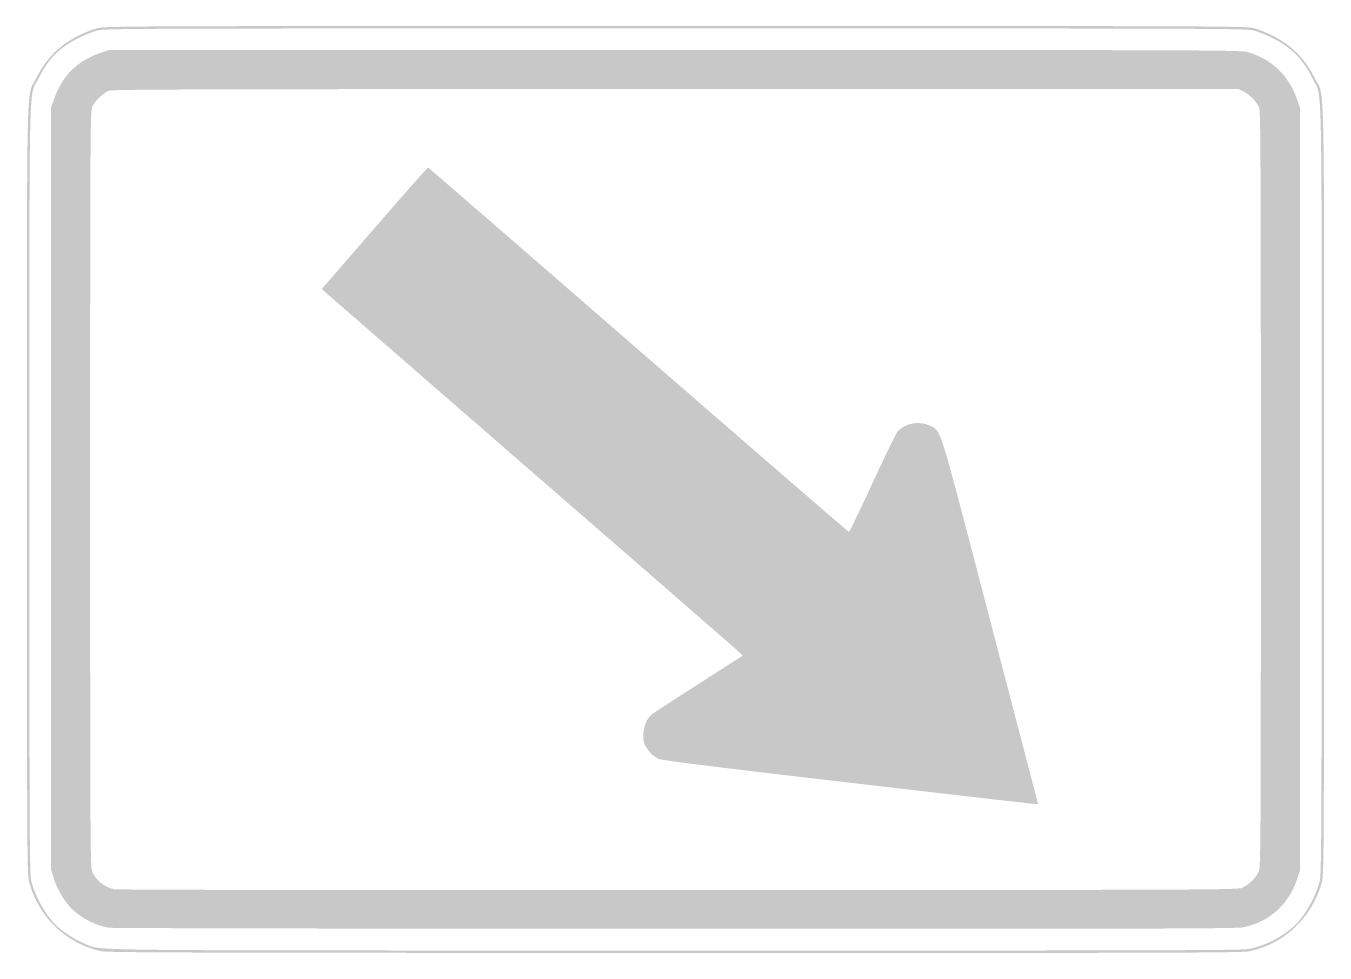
# Model space of a CAD drawing. Header units: inches. Extents: x -10.5 to 10.5, y -7.5 to 7.5.
import ezdxf

# ---------------------------------------------------------------- set-up
doc = ezdxf.new("R2010")
doc.units = ezdxf.units.IN
doc.header["$MEASUREMENT"] = 0

msp = doc.modelspace()

# ---------------------------------------------------------------- hatches: boundary and pattern name
h = msp.add_hatch(color=7)
edge = h.paths.add_edge_path()
edge.add_spline(control_points=[(-9.287, -7.47), (-9.847, -7.348), (-10.294, -6.919), (-10.448, -6.354), (-10.481, -6.234), (-10.483, -5.898), (-10.483, 0), (-10.483, 7.019), (-10.499, 6.309), (-10.328, 6.655), (-10.175, 6.964), (-9.956, 7.183), (-9.647, 7.336), (-9.551, 7.383), (-9.415, 7.438), (-9.346, 7.456), (-9.226, 7.488), (-8.722, 7.49), (0, 7.49), (8.722, 7.49), (9.226, 7.488), (9.346, 7.456), (9.415, 7.438), (9.551, 7.383), (9.647, 7.336), (9.956, 7.183), (10.175, 6.964), (10.328, 6.655), (10.499, 6.309), (10.483, 7.019), (10.483, 0), (10.483, -5.898), (10.481, -6.234), (10.448, -6.354), (10.293, -6.924), (9.842, -7.354), (9.276, -7.471), (9.15, -7.497), (8.072, -7.5), (-0.014, -7.498), (-7.787, -7.497), (-9.18, -7.493), (-9.287, -7.47)], knot_values=[0, 0, 0, 0, 1, 1, 1, 2, 2, 2, 3, 3, 3, 4, 4, 4, 5, 5, 5, 6, 6, 6, 7, 7, 7, 8, 8, 8, 9, 9, 9, 10, 10, 10, 11, 11, 11, 12, 12, 12, 13, 13, 13, 14, 14, 14, 14], degree=3, periodic=0)
edge = h.paths.add_edge_path(flags=0)
edge.add_spline(control_points=[(9.276, -7.432), (9.524, -7.381), (9.752, -7.269), (9.963, -7.096), (10.14, -6.952), (10.335, -6.628), (10.409, -6.354), (10.442, -6.234), (10.444, -5.898), (10.444, 0), (10.444, 7.019), (10.46, 6.309), (10.289, 6.655), (10.139, 6.958), (9.95, 7.147), (9.647, 7.297), (9.551, 7.344), (9.415, 7.399), (9.346, 7.417), (9.226, 7.45), (8.722, 7.451), (0, 7.451), (-8.722, 7.451), (-9.226, 7.45), (-9.346, 7.417), (-9.415, 7.399), (-9.551, 7.344), (-9.647, 7.297), (-9.95, 7.147), (-10.139, 6.958), (-10.289, 6.655), (-10.46, 6.309), (-10.444, 7.019), (-10.444, 0), (-10.444, -5.898), (-10.442, -6.234), (-10.409, -6.354), (-10.335, -6.628), (-10.14, -6.952), (-9.963, -7.096), (-9.834, -7.202), (-9.673, -7.3), (-9.537, -7.354), (-9.258, -7.465), (-9.939, -7.458), (-0.014, -7.46), (8.072, -7.461), (9.15, -7.458), (9.276, -7.432)], knot_values=[0, 0, 0, 0, 1, 1, 1, 2, 2, 2, 3, 3, 3, 4, 4, 4, 5, 5, 5, 6, 6, 6, 7, 7, 7, 8, 8, 8, 9, 9, 9, 10, 10, 10, 11, 11, 11, 12, 12, 12, 13, 13, 13, 14, 14, 14, 15, 15, 15, 16, 16, 16, 16], degree=3, periodic=0)
h = msp.add_hatch(color=7)
edge = h.paths.add_edge_path()
edge.add_spline(control_points=[(-9.154, -7.091), (-9.351, -7.062), (-9.574, -6.953), (-9.738, -6.805), (-9.858, -6.697), (-9.992, -6.479), (-10.046, -6.304)], knot_values=[0, 0, 0, 0, 1, 1, 1, 2, 2, 2, 2], degree=3, periodic=0)
edge.add_line((-10.046, -6.304), (-10.094, -6.15))
edge.add_line((-10.094, -6.15), (-10.094, 0.01))
edge.add_line((-10.094, 0.01), (-10.094, 6.169))
edge.add_line((-10.094, 6.169), (-10.039, 6.324))
edge.add_spline(control_points=[(-10.039, 6.324), (-9.912, 6.684), (-9.676, 6.92), (-9.313, 7.048)], knot_values=[0, 0, 0, 0, 1, 1, 1, 1], degree=3, periodic=0)
edge.add_line((-9.313, 7.048), (-9.161, 7.102))
edge.add_line((-9.161, 7.102), (-0.01, 7.102))
edge.add_spline(control_points=[(-0.01, 7.102), (8.821, 7.102), (9.146, 7.1), (9.258, 7.066), (9.641, 6.949), (9.908, 6.694), (10.04, 6.321)], knot_values=[0, 0, 0, 0, 1, 1, 1, 2, 2, 2, 2], degree=3, periodic=0)
edge.add_line((10.04, 6.321), (10.094, 6.169))
edge.add_line((10.094, 6.169), (10.094, 0))
edge.add_line((10.094, 0), (10.094, -6.169))
edge.add_line((10.094, -6.169), (10.041, -6.326))
edge.add_spline(control_points=[(10.041, -6.326), (9.907, -6.72), (9.572, -7.013), (9.174, -7.084), (9.05, -7.106), (7.539, -7.11), (-0.01, -7.108), (-4.979, -7.107), (-9.094, -7.099), (-9.154, -7.091)], knot_values=[0, 0, 0, 0, 1, 1, 1, 2, 2, 2, 3, 3, 3, 3], degree=3, periodic=0)
edge = h.paths.add_edge_path(flags=0)
edge.add_spline(control_points=[(9.161, -6.445), (9.263, -6.399), (9.38, -6.285), (9.425, -6.188), (9.46, -6.113), (9.462, -5.915), (9.462, -0.004), (9.462, 5.193), (9.458, 6.112), (9.435, 6.168), (9.396, 6.262), (9.279, 6.384), (9.183, 6.43)], knot_values=[0, 0, 0, 0, 1, 1, 1, 2, 2, 2, 3, 3, 3, 4, 4, 4, 4], degree=3, periodic=0)
edge.add_line((9.183, 6.43), (9.1, 6.47))
edge.add_line((9.1, 6.47), (0.003, 6.47))
edge.add_spline(control_points=[(0.003, 6.47), (-7.76, 6.47), (-9.104, 6.466), (-9.16, 6.443), (-9.254, 6.403), (-9.385, 6.278), (-9.426, 6.188), (-9.46, 6.114), (-9.462, 5.87), (-9.462, 0), (-9.462, -5.877), (-9.46, -6.114), (-9.426, -6.189), (-9.363, -6.328), (-9.234, -6.432), (-9.079, -6.468), (-9.037, -6.479), (-5.215, -6.485), (0.039, -6.483), (8.701, -6.48), (9.087, -6.478), (9.161, -6.445)], knot_values=[0, 0, 0, 0, 1, 1, 1, 2, 2, 2, 3, 3, 3, 4, 4, 4, 5, 5, 5, 6, 6, 6, 7, 7, 7, 7], degree=3, periodic=0)
h = msp.add_hatch(color=7)
edge = h.paths.add_edge_path()
edge.add_spline(control_points=[(2.77, -4.74), (0.571, -4.484), (-0.221, -4.385), (-0.276, -4.36), (-0.363, -4.321), (-0.459, -4.219), (-0.498, -4.126), (-0.558, -3.982), (-0.5, -3.731), (-0.384, -3.642), (-0.358, -3.621), (-0.016, -3.399), (0.375, -3.148)], knot_values=[0, 0, 0, 0, 1, 1, 1, 2, 2, 2, 3, 3, 3, 4, 4, 4, 4], degree=3, periodic=0)
edge.add_line((0.375, -3.148), (1.087, -2.691))
edge.add_line((1.087, -2.691), (1.024, -2.63))
edge.add_spline(control_points=[(1.024, -2.63), (0.99, -2.596), (-0.52, -1.282), (-2.332, 0.291), (-4.143, 1.865), (-5.646, 3.172), (-5.671, 3.196)], knot_values=[0, 0, 0, 0, 1, 1, 1, 2, 2, 2, 2], degree=3, periodic=0)
edge.add_line((-5.671, 3.196), (-5.716, 3.24))
edge.add_line((-5.716, 3.24), (-4.864, 4.222))
edge.add_spline(control_points=[(-4.864, 4.222), (-4.396, 4.763), (-4.006, 5.203), (-3.999, 5.201), (-3.991, 5.199), (-2.462, 3.873), (-0.599, 2.254), (1.263, 0.635), (2.794, -0.69), (2.803, -0.69), (2.813, -0.69), (2.981, -0.341), (3.178, 0.085), (3.375, 0.512), (3.558, 0.889), (3.584, 0.924), (3.694, 1.067), (3.948, 1.115), (4.121, 1.023), (4.299, 0.93), (4.245, 1.103), (5.09, -2.137)], knot_values=[0, 0, 0, 0, 1, 1, 1, 2, 2, 2, 3, 3, 3, 4, 4, 4, 5, 5, 5, 6, 6, 6, 7, 7, 7, 7], degree=3, periodic=0)
edge.add_line((5.09, -2.137), (5.861, -5.091))
edge.add_line((5.861, -5.091), (5.801, -5.089))
edge.add_spline(control_points=[(5.801, -5.089), (5.768, -5.088), (4.405, -4.931), (2.77, -4.74)], knot_values=[0, 0, 0, 0, 1, 1, 1, 1], degree=3, periodic=0)

doc.saveas('drawing.dxf')
